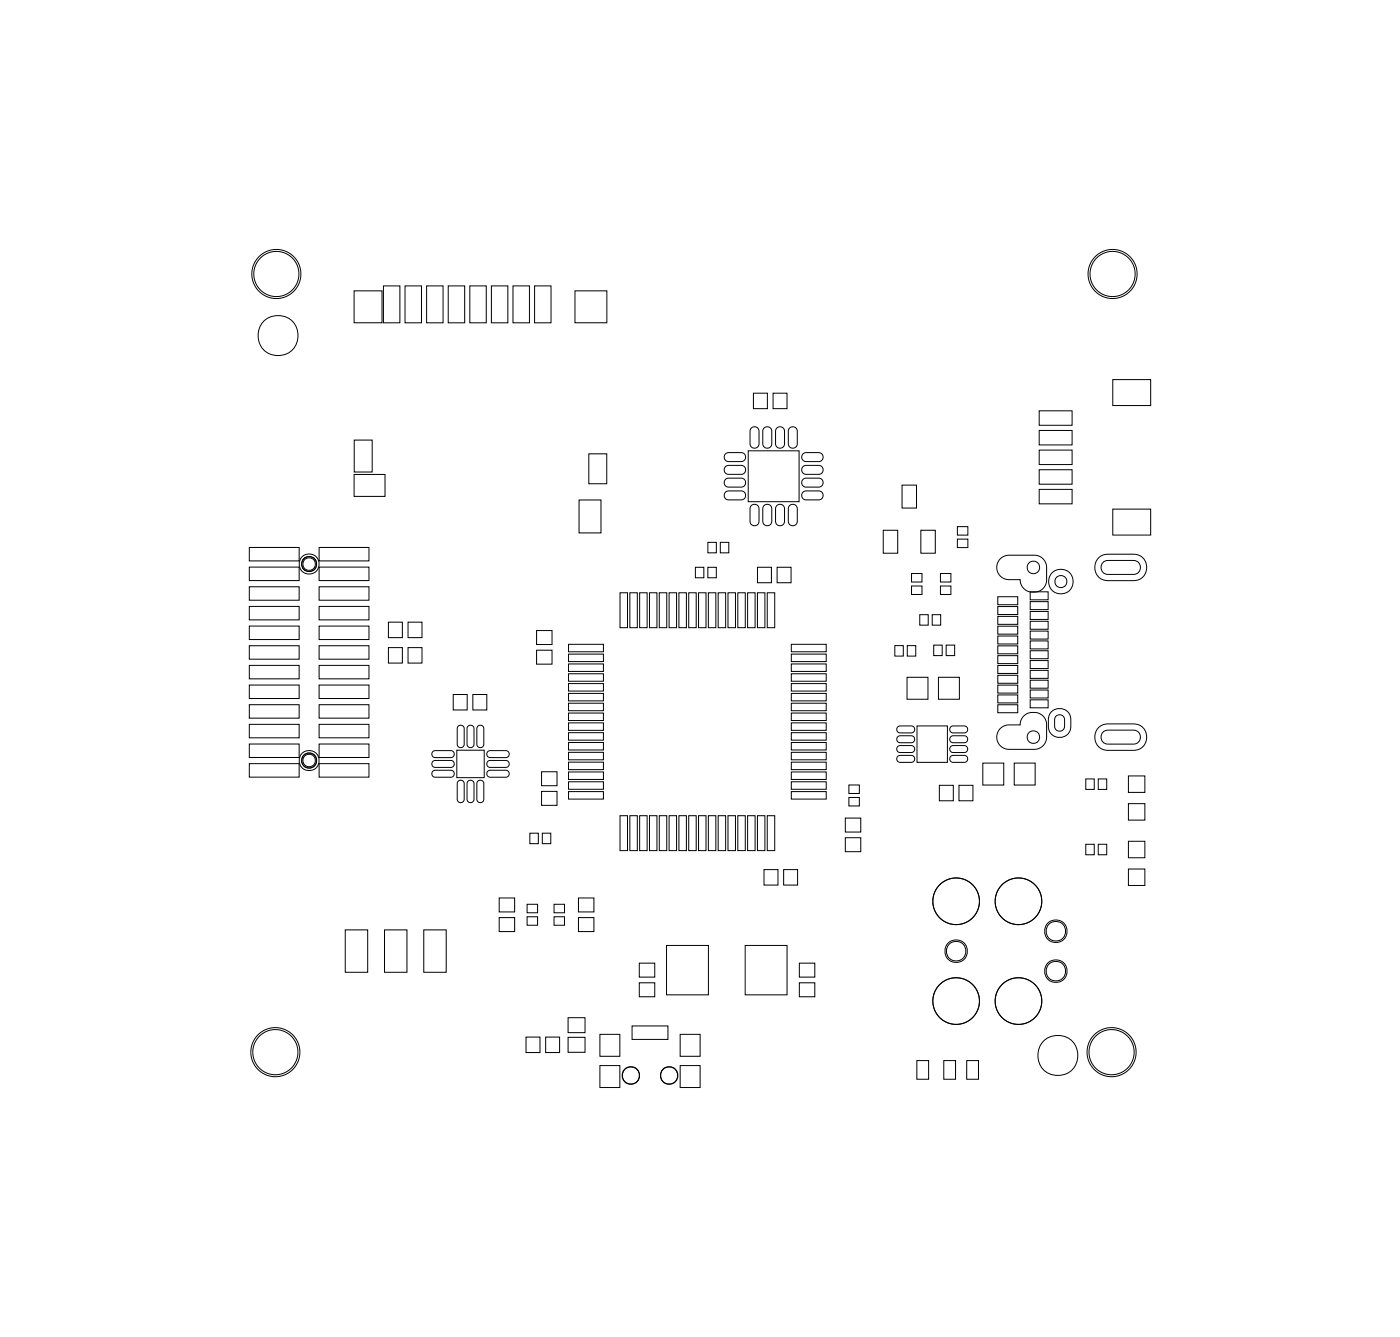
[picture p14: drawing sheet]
<svg xmlns="http://www.w3.org/2000/svg" width="71mm" height="68mm" viewBox="0 0 71 68" stroke-linecap="round" stroke-linejoin="round" font-family="sans-serif">
<!-- layer: Nets -->
<g fill="none" stroke="#000" stroke-width=".05">
<path d="M18 14.8h1.5v1.6h-1.5zM19.5 14.6h.9v1.8h-.9zM20.6 14.6h.9v1.8h-.9zM21.7 14.6h.9v1.8h-.9zM22.8 14.6h.9v1.8h-.9zM23.9 14.6h.9v1.8h-.9zM25 14.6h.9v1.8h-.9zM26.1 14.6h.9v1.8h-.9zM27.2 14.6h.9v1.8h-.9zM29.3 14.8h1.6v1.6h-1.6zM56.7 19.3h1.9v1.3h-1.9zM12.7 33.9h2.5v.7h-2.5z"/>
<path d="M12.7 27.9h2.5v.7h-2.5zM12.7 37.9h2.5v.7h-2.5zM12.7 36.9h2.5v.7h-2.5zM12.7 28.9h2.5v.7h-2.5zM12.7 30.9h2.5v.7h-2.5zM12.7 29.9h2.5v.7h-2.5zM12.7 38.9h2.5v.7h-2.5zM12.7 34.9h2.5v.7h-2.5zM12.7 35.9h2.5v.7h-2.5zM12.7 32.9h2.5v.7h-2.5zM12.7 31.9h2.5v.7h-2.5zM15.5 28.5l.2-.1 .3 .1 .1 .2-.1 .2-.3 .1-.2-.1-.1-.2z"/>
<path d="M15.5 38.5l.2-.1 .3 .1 .1 .2-.1 .2-.3 .1-.2-.1-.1-.2zM16.3 33.9h2.5v.7h-2.5zM16.3 34.9h2.5v.7h-2.5zM16.3 35.9h2.5v.7h-2.5zM16.3 37.9h2.5v.7h-2.5zM16.3 28.9h2.5v.7h-2.5zM16.3 27.9h2.5v.7h-2.5zM16.3 31.9h2.5v.7h-2.5zM16.3 30.9h2.5v.7h-2.5zM16.3 29.9h2.5v.7h-2.5zM16.3 38.9h2.5v.7h-2.5zM16.3 36.9h2.5v.7h-2.5z"/>
<path d="M16.3 32.9h2.5v.7h-2.5zM18 24.2h1.6v1.1h-1.6zM18 22.4h1v1.6h-1zM19.8 31.7h.7v.8h-.7zM19.8 33h.7v.8h-.7zM20.8 31.7h.7v.8h-.7zM20.8 33h.7v.8h-.7zM22 39.3l.2-.1h.8l.1 .1v.2l-.1 .1h-.8l-.2-.1zM22 38.8l.2-.1h.8l.1 .1v.2l-.1 .1h-.8l-.2-.1zM22 38.3l.2-.1h.8l.1 .1v.2l-.1 .1h-.8l-.2-.1zM23.1 35.4h.7v.7h-.7zM23.3 38.2h1.4v1.4h-1.4z"/>
<path d="M23.4 36.9h.2v.2v.8v.1h-.2l-.1-.1v-.8zM23.4 39.7h.2v.2v.8v.1h-.2l-.1-.1v-.8zM23.9 36.9h.2v.2v.8v.1h-.2l-.1-.1v-.8zM23.9 39.7h.2v.2v.8v.1h-.2l-.1-.1v-.8zM24.1 35.4h.7v.7h-.7zM24.4 36.9h.2v.2v.8v.1h-.2l-.1-.1v-.8zM24.4 39.7h.2v.2v.8v.1h-.2l-.1-.1v-.8zM24.8 39.3l.2-.1h.8l.1 .1v.2l-.1 .1h-.8l-.2-.1zM24.8 38.3l.2-.1h.8l.1 .1v.2l-.1 .1h-.8l-.2-.1zM24.8 38.8l.2-.1h.8l.1 .1v.2l-.1 .1h-.8l-.2-.1zM27.3 32.1h.8v.7h-.8zM27.3 33.1h.8v.7h-.8z"/>
<path d="M27.6 39.3h.8v.7h-.8zM29 32.8h1.7v.4h-1.7zM29 39.3h1.7v.4h-1.7zM29 38.3h1.7v.4h-1.7zM29 38.8h1.7v.4h-1.7zM29 36.3h1.7v.4h-1.7zM29 36.8h1.7v.4h-1.7zM29 37.3h1.7v.4h-1.7zM29 37.8h1.7v.4h-1.7zM29 33.8h1.7v.4h-1.7zM29 34.3h1.7v.4h-1.7zM29 34.8h1.7v.4h-1.7z"/>
<path d="M29 35.3h1.7v.4h-1.7zM29 35.8h1.7v.4h-1.7zM29 33.3h1.7v.4h-1.7zM29 39.8h1.7v.4h-1.7zM29.5 25.5h1.1v1.6h-1.1zM30 23.1h.9v1.5h-.9zM31.6 30.2h.4v1.8h-.4zM32.1 30.2h.4v1.8h-.4zM32.6 30.2h.4v1.8h-.4zM33.1 30.2h.4v1.8h-.4zM33.6 30.2h.4v1.8h-.4zM34.1 30.2h.4v1.8h-.4z"/>
<path d="M34.6 30.2h.4v1.8h-.4zM35.1 30.2h.4v1.8h-.4zM35.4 28.9h.5v.5h-.5zM35.6 30.2h.4v1.8h-.4zM36.1 28.9h.4v.5h-.4zM36.1 27.6h.4v.5h-.4zM36.1 30.2h.4v1.8h-.4zM36.6 30.2h.4v1.8h-.4zM36.7 27.6h.4v.5h-.4zM36.9 24.4l.9-.1 .1 .1 .1 .2-.1 .1-.1 .1h-.7l-.2-.1zM36.9 23.8l.9-.1 .1 .1 .1 .1-.1 .2-.1 .1h-.7l-.2-.1zM36.9 25.1l.9-.1 .1 .1 .1 .1-.1 .2-.1 .1h-.7l-.2-.1z"/>
<path d="M36.9 23.1l.9-.1 .1 .1 .1 .2-.1 .1-.1 .1h-.7l-.2-.1zM37.1 30.2h.4v1.8h-.4zM37.6 30.2h.4v1.8h-.4zM38.1 30.2h.4v1.8h-.4zM38.1 23h2.6v2.5h-2.6zM38.3 25.7h.3l.1 .2v.6l-.1 .2-.2 .1-.1-.1-.1-.2zM38.3 21.8h.3l.1 .2v.6l-.1 .2h-.2h-.1l-.1-.2zM38.4 20h.7v.8h-.7zM38.6 30.2h.4v1.8h-.4zM38.6 28.9h.7v.8h-.7zM38.9 21.8h.3l.1 .2v.6l-.1 .2h-.1h-.2v-.2zM38.9 25.7h.3l.1 .2v.6l-.1 .2-.1 .1-.2-.1v-.2z"/>
<path d="M39.1 30.2h.4v1.8h-.4zM39.4 20h.7v.8h-.7zM39.6 21.8h.3l.1 .2v.6l-.1 .2h-.2h-.1l-.1-.2zM39.6 25.7h.3l.1 .2v.6l-.1 .2-.2 .1-.1-.1-.1-.2zM39.6 28.9h.7v.8h-.7zM40.2 21.8h.3l.1 .2v.6l-.1 .2h-.1h-.2v-.2zM40.2 25.7h.3l.1 .2v.6l-.1 .2-.1 .1-.2-.1v-.2zM40.3 33.3h1.8v.4h-1.8zM40.3 38.8h1.8v.4h-1.8zM40.3 39.3h1.8v.4h-1.8zM40.3 35.8h1.8v.4h-1.8zM40.3 32.8h1.8v.4h-1.8z"/>
<path d="M40.3 34.3h1.8v.4h-1.8zM40.3 33.8h1.8v.4h-1.8zM40.3 35.3h1.8v.4h-1.8zM40.3 34.8h1.8v.4h-1.8zM40.3 36.8h1.8v.4h-1.8zM40.3 37.3h1.8v.4h-1.8zM40.3 36.3h1.8v.4h-1.8zM40.3 37.8h1.8v.4h-1.8zM40.3 38.3h1.8v.4h-1.8zM40.3 39.8h1.8v.4h-1.8zM40.9 23.8l.8-.1 .2 .1v.1v.2l-.2 .1h-.6l-.2-.1zM40.9 24.4l.8-.1 .2 .1v.2v.1l-.2 .1h-.6l-.2-.1z"/>
<path d="M40.9 23.1l.8-.1 .2 .1v.2v.1l-.2 .1h-.6l-.2-.1zM40.9 25.1l.8-.1 .2 .1v.1v.2l-.2 .1h-.6l-.2-.1zM43.2 40h.6v.4h-.6zM45 27h.7v1.2h-.7zM45.6 32.9h.4v.5h-.4zM45.7 38.6l.2-.1h.5l.2 .1v.1l-.2 .1h-.5l-.2-.1zM45.7 37.6l.2-.1h.5l.2 .1v.1l-.2 .1h-.5l-.2-.1zM45.7 37.1l.2-.1h.5l.2 .1v.1l-.2 .1h-.5l-.2-.1zM45.7 38.1l.2-.1h.5l.2 .1v.1l-.2 .1h-.5l-.2-.1zM46 24.7h.7v1.2h-.7zM46.2 34.5h1.1v1.1h-1.1zM46.2 32.9h.5v.5h-.5z"/>
<path d="M46.4 29.2h.6v.4h-.6zM46.4 29.8h.6v.5h-.6zM46.7 37h1.6v1.8h-1.6zM46.9 31.3h.4v.5h-.4zM46.9 27h.7v1.2h-.7zM47.5 31.3h.4v.5h-.4zM47.6 32.8h.4v.6h-.4zM47.8 34.5h1.1v1.1h-1.1zM47.9 40h.7v.8h-.7zM47.9 29.8h.5v.5h-.5zM47.9 29.2h.5v.4h-.5zM48.2 32.8h.4v.6h-.4z"/>
<path d="M48.4 38.6l.2-.1h.5l.2 .1v.1l-.2 .1h-.5l-.2-.1zM48.4 37.1l.2-.1h.5l.2 .1v.1l-.2 .1h-.5l-.2-.1zM48.4 37.6l.2-.1h.5l.2 .1v.1l-.2 .1h-.5l-.2-.1zM48.4 38.1l.2-.1h.5l.2 .1v.1l-.2 .1h-.5l-.2-.1zM48.8 27.4h.5v.5h-.5zM48.8 26.8h.5v.4h-.5zM48.9 40h.7v.8h-.7zM50.1 38.9h1v1.1h-1zM50.8 31.9h1v.4h-1zM50.8 34.4h1v.4h-1zM50.8 33.9h1v.4h-1zM50.8 33.4h1v.4h-1z"/>
<path d="M50.8 32.9h1v.4h-1zM50.8 30.9h1v.4h-1zM50.8 31.4h1v.4h-1zM50.8 34.9h1v.4h-1zM50.8 35.4h1v.4h-1zM50.8 32.4h1v.4h-1zM50.8 30.4h1v.4h-1zM50.8 35.9h1v.4h-1zM50.9 28.5l.5-.2h1.3l.3 .1 .2 .2 .1 .2v.8l-.1 .3a.73 .73 0 0 1-1.1 0l-.1-.4h-.8l-.3-.2-.1-.4zM50.9 37.1l.4-.2h.7l.1-.4a.73 .73 0 0 1 1.1 0l.1 .3v.8l-.1 .3-.3 .2-1.5 .1-.3-.1-.2-.2-.1-.3v-.3zM51.7 38.9h1v1.1h-1zM52.4 28.7l.2-.1 .3 .1 .1 .2-.1 .2-.3 .1-.2-.1-.1-.2z"/>
<path d="M52.4 37.3l.2-.1 .3 .1 .1 .2-.1 .2-.3 .1-.2-.1-.1-.2zM52.5 34.1h.9v.4h-.9zM52.5 31.6h.9v.4h-.9zM52.5 32.1h.9v.4h-.9zM52.5 32.6h.9v.4h-.9zM52.5 33.1h.9v.4h-.9zM52.5 31.1h.9v.4h-.9zM52.5 30.6h.9v.4h-.9zM52.5 35.1h.9v.4h-.9zM52.5 34.6h.9v.4h-.9zM52.5 33.6h.9v.4h-.9zM52.5 30.1h.9v.4h-.9z"/>
<path d="M52.5 35.6h.9v.4h-.9zM52.9 20.9h1.7v.8h-1.7zM52.9 23.9h1.7v.8h-1.7zM52.9 21.9h1.7v.8h-1.7zM52.9 22.9h1.7v.8h-1.7zM52.9 24.9h1.7v.8h-1.7zM53.5 36.3l.3-.2h.3a.82 .82 0 0 1 0 1.4h-.3a.89 .89 0 0 1-.3-1.2zM53.8 36.5l.2-.1 .2 .1v.1v.6h-.2h-.2l-.1-.2zM53.8 29.4l.2-.1 .3 .1v.2v.2l-.3 .1-.2-.1-.1-.2zM55.3 39.7h.4v.5h-.4zM55.9 39.7h.5v.5h-.5zM56.1 28.3l.3-.1h1.3a.67 .67 0 0 1 .7 .7 .67 .67 0 0 1-.7 .7h-1.3a.68 .68 0 0 1-.6-.5 .68 .68 0 0 1 .3-.8z"/>
<path d="M56.1 37l.3-.1h1.3a.67 .67 0 0 1 .7 .6 .67 .67 0 0 1-.7 .7h-1.3a.68 .68 0 0 1-.6-.5 .68 .68 0 0 1 .3-.7zM56.2 28.6l.2-.1h1.3l.3 .1 .1 .3-.1 .2-.3 .1h-1.3l-.2-.1-.1-.2zM56.2 37.3l.2-.1h1.3l.3 .1 .1 .2-.1 .3-.3 .1h-1.3l-.2-.1-.1-.3zM56.7 25.9h1.9v1.3h-1.9zM57.5 39.5h.8v.8h-.8zM17.6 47.3h1.1v2.2h-1.1zM19.6 47.3h1.1v2.2h-1.1zM21.6 47.3h1.1v2.2h-1.1zM25.4 45.7h.8v.7h-.8zM25.4 46.7h.8v.7h-.8zM26.8 52.8h.7v.8h-.7zM26.9 46h.5v.5h-.5z"/>
<path d="M26.9 46.7h.5v.4h-.5zM27 42.4h.4v.6h-.4zM27.6 40.3h.8v.7h-.8zM27.6 42.4h.5v.6h-.5zM27.8 52.8h.7v.8h-.7zM28.2 46h.6v.5h-.6zM28.2 46.7h.6v.4h-.6zM28.9 51.8h.9v.8h-.9zM28.9 52.8h.9v.8h-.9zM29 40.3h1.7v.4h-1.7zM29.5 45.7h.8v.7h-.8zM29.5 46.7h.8v.7h-.8z"/>
<path d="M30.6 52.7h1v1.1h-1zM30.6 54.3h1v1.1h-1zM31.6 41.5h.4v1.8h-.4zM32.1 41.5h.4v1.8h-.4zM32.2 52.2h1.8v.7h-1.8zM32.6 49h.8v.7h-.8zM32.6 50h.8v.7h-.8zM32.6 41.5h.4v1.8h-.4zM33.1 41.5h.4v1.8h-.4zM33.6 41.5h.4v1.8h-.4zM34 48.1h2.1v2.6h-2.1zM34.1 41.5h.4v1.8h-.4z"/>
<path d="M34.6 41.5h.4v1.8h-.4zM34.7 52.7h1v1.1h-1zM34.7 54.3h1v1.1h-1zM35.1 41.5h.4v1.8h-.4zM35.6 41.5h.4v1.8h-.4zM36.1 41.5h.4v1.8h-.4zM36.6 41.5h.4v1.8h-.4zM37.1 41.5h.4v1.8h-.4zM37.6 41.5h.4v1.8h-.4zM38 48.1h2.1v2.6h-2.1zM38.1 41.5h.4v1.8h-.4zM38.6 41.5h.4v1.8h-.4z"/>
<path d="M38.9 44.3h.7v.8h-.7zM39.1 41.5h.4v1.8h-.4zM39.9 44.3h.7v.8h-.7zM40.3 40.3h1.8v.4h-1.8zM40.7 49h.8v.7h-.8zM40.7 50h.8v.7h-.8zM43.1 42.7h.8v.7h-.8zM43.1 41.7h.8v.7h-.8zM43.2 40.6h.6v.4h-.6zM46.7 54h.6v.9h-.6zM48.1 54h.6v.9h-.6zM49.2 54h.6v.9h-.6z"/>
<path d="M55.3 43h.4v.5h-.4zM55.9 43h.5v.5h-.5zM57.5 42.8h.8v.9h-.8zM57.5 44.2h.8v.9h-.8zM57.5 40.9h.8v.9h-.8z"/>
<circle cx="14.1" cy="14" r="1.15"/>
<circle cx="14.1" cy="14" r="1.25"/>
<circle cx="14.2" cy="17.1" r="1.02"/>
<circle cx="56.7" cy="14" r="1.25"/>
<circle cx="56.7" cy="14" r="1.15"/>
<circle cx="15.7" cy="28.7" r=".51"/>
<circle cx="15.7" cy="38.7" r=".51"/>
<circle cx="15.7" cy="28.7" r=".38"/>
<circle cx="15.7" cy="38.7" r=".38"/>
<circle cx="54" cy="29.6" r=".63"/>
<circle cx="14" cy="53.6" r="1.25"/>
<circle cx="14" cy="53.6" r="1.15"/>
<circle cx="32.1" cy="54.8" r=".45"/>
<circle cx="32.1" cy="54.8" r=".44"/>
<circle cx="34.1" cy="54.8" r=".45"/>
<circle cx="34.1" cy="54.8" r=".44"/>
<circle cx="48.7" cy="48.4" r=".58"/>
<circle cx="48.7" cy="48.4" r=".5"/>
<circle cx="48.7" cy="51" r="1.19"/>
<circle cx="48.7" cy="45.9" r="1.19"/>
<circle cx="51.9" cy="51" r="1.19"/>
<circle cx="51.9" cy="45.9" r="1.19"/>
<circle cx="53.8" cy="47.4" r=".58"/>
<circle cx="53.8" cy="49.4" r=".58"/>
<circle cx="53.8" cy="47.4" r=".5"/>
<circle cx="53.8" cy="49.4" r=".5"/>
<circle cx="53.9" cy="53.7" r="1.02"/>
<circle cx="56.6" cy="53.6" r="1.25"/>
<circle cx="56.6" cy="53.6" r="1.15"/>
</g>
</svg>
